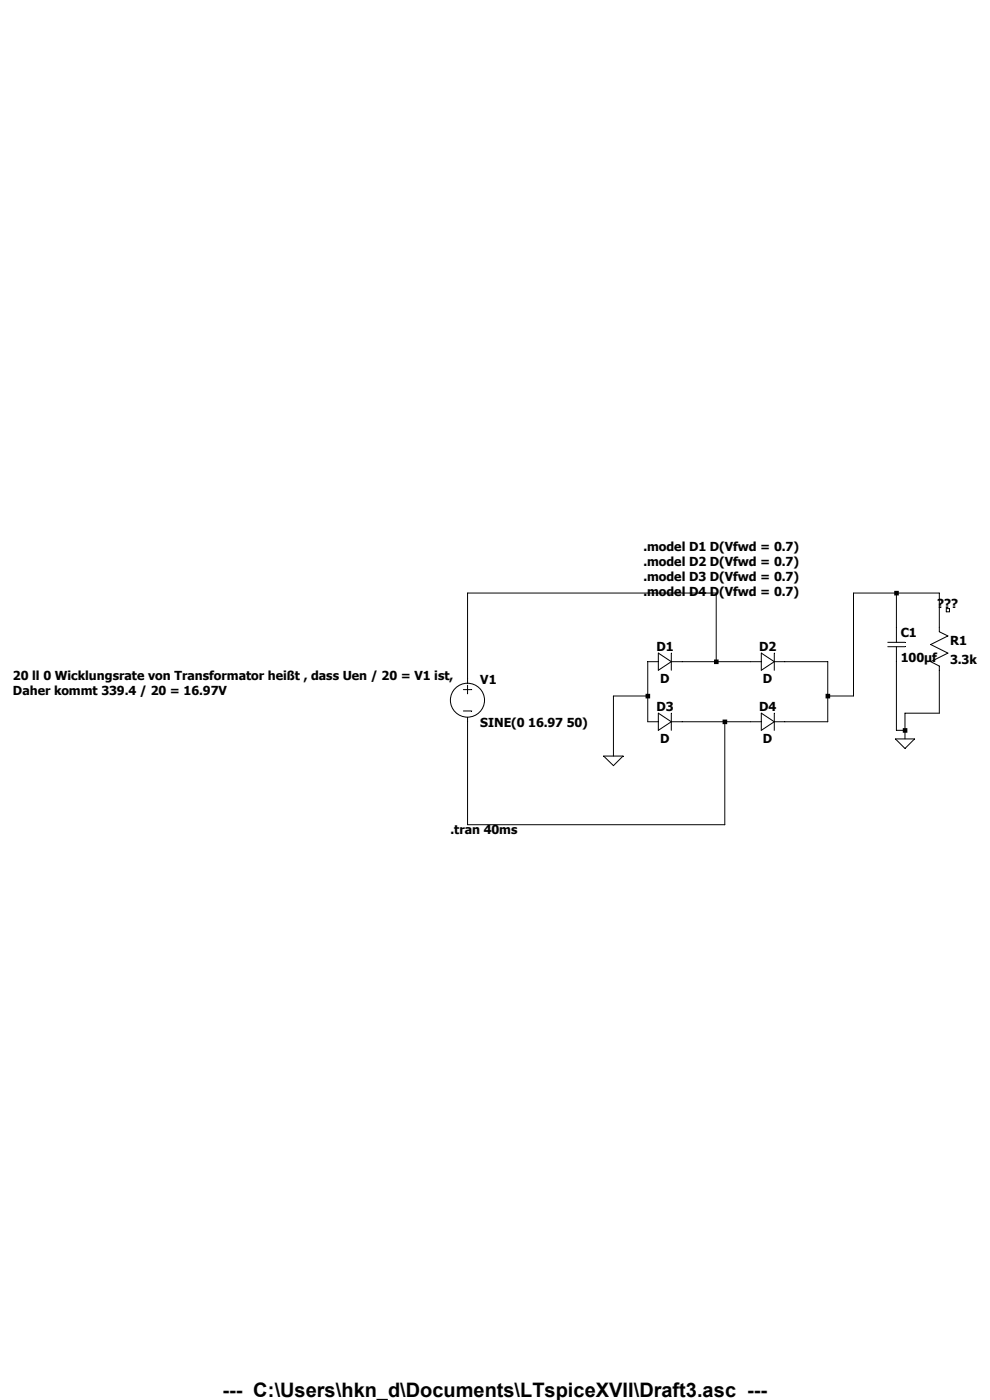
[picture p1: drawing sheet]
<svg xmlns="http://www.w3.org/2000/svg" width="210mm" height="297mm" viewBox="0 0 210 297" stroke-linecap="round" stroke-linejoin="round" font-family="sans-serif">
<defs><g id="words">
<text font-size="4.2" x="47.2" y="296.3">--- C:\Users\hkn_d\Documents\LTspiceXVII\Draft3.asc ---</text>
<g font-size="2.6">
<text x="136.5" y="116.9">.model D1 D(Vfwd = 0.7)</text>
<text x="136.5" y="120.1">.model D2 D(Vfwd = 0.7)</text>
<text x="136.5" y="123.2">.model D3 D(Vfwd = 0.7)</text>
<text x="136.5" y="126.4">.model D4 D(Vfwd = 0.7)</text>
<text x="198.8" y="128.9">???</text>
<text x="191.1" y="135.1">C1</text>
<text x="201.5" y="136.9">R1</text>
<text x="139.2" y="138">D1</text>
<text x="161" y="138">D2</text>
<text x="191.1" y="140.5">100µf</text>
<text x="201.5" y="141">3.3k</text>
<text x="2.8" y="144.2">20 ll 0 Wicklungsrate von Transformator heißt , dass Uen / 20 = V1 ist,</text>
<text x="2.8" y="147.4">Daher kommt 339.4 / 20 = 16.97V</text>
<text x="101.9" y="145.1">V1</text>
<text x="140" y="144.8">D</text>
<text x="161.8" y="144.8">D</text>
<text x="101.9" y="154.2">SINE(0 16.97 50)</text>
<text x="139.2" y="150.7">D3</text>
<text x="161" y="150.7">D4</text>
<text x="140" y="157.6">D</text>
<text x="161.8" y="157.6">D</text>
<text x="95.5" y="176.9">.tran 40ms</text>
</g>
</g></defs>
<g fill="none" stroke="#000" stroke-width=".21">
<path d="M139.7 138.6l2.7 1.8-2.7 1.8zM142.4 138.6v3.6M161.5 138.6l2.8 1.8-2.8 1.8zM164.3 138.6v3.6M188.3 136.3h3.7M188.3 137.2h3.7M190.2 125.8v10.5M190.2 137.2v17.7h1.8M200.7 129.1h.7v.7h-.7zM98.3 146.3h1.8M98.3 150.8h1.8M99.2 145.4v1.8"/>
<path d="M99.2 152.2v22.8h54.6v-21.9M137.4 147.7h-7.3v12.7M139.7 151.3l2.7 1.8-2.7 1.8zM139.7 140.4h-2.3v12.7h2.3M142.4 151.3v3.6M142.4 140.4h19.1M142.4 153.1h19.1M151.9 140.4v-14.6h-52.7v19.1M161.5 151.3l2.8 1.8-2.8 1.8zM164.3 140.4h11.3v12.7h-11.3M164.3 151.3v3.6M175.6 147.7h5.5v-21.9h18.2v8.2l1.8 .9-3.7 1.8 3.7 1.9-3.7 1.8 1.9 .9v10h-7.3v5.5"/>
<path d="M189.9 156.8h4.1l-2 2zM128.1 160.4h4.1l-2.1 2z"/>
<circle cx="99.2" cy="148.6" r="3.6"/>
</g>
<path d="M136.9 147.2h1v1h-1zM151.5 139.9h.9v1h-.9zM153.3 152.7h1v.9h-1zM175.1 147.2h1v1h-1zM189.7 125.3h1v1h-1zM191.5 154.5h1v.9h-1z" fill-rule="evenodd" fill="#000"/>
<use href="#words"/>
</svg>
